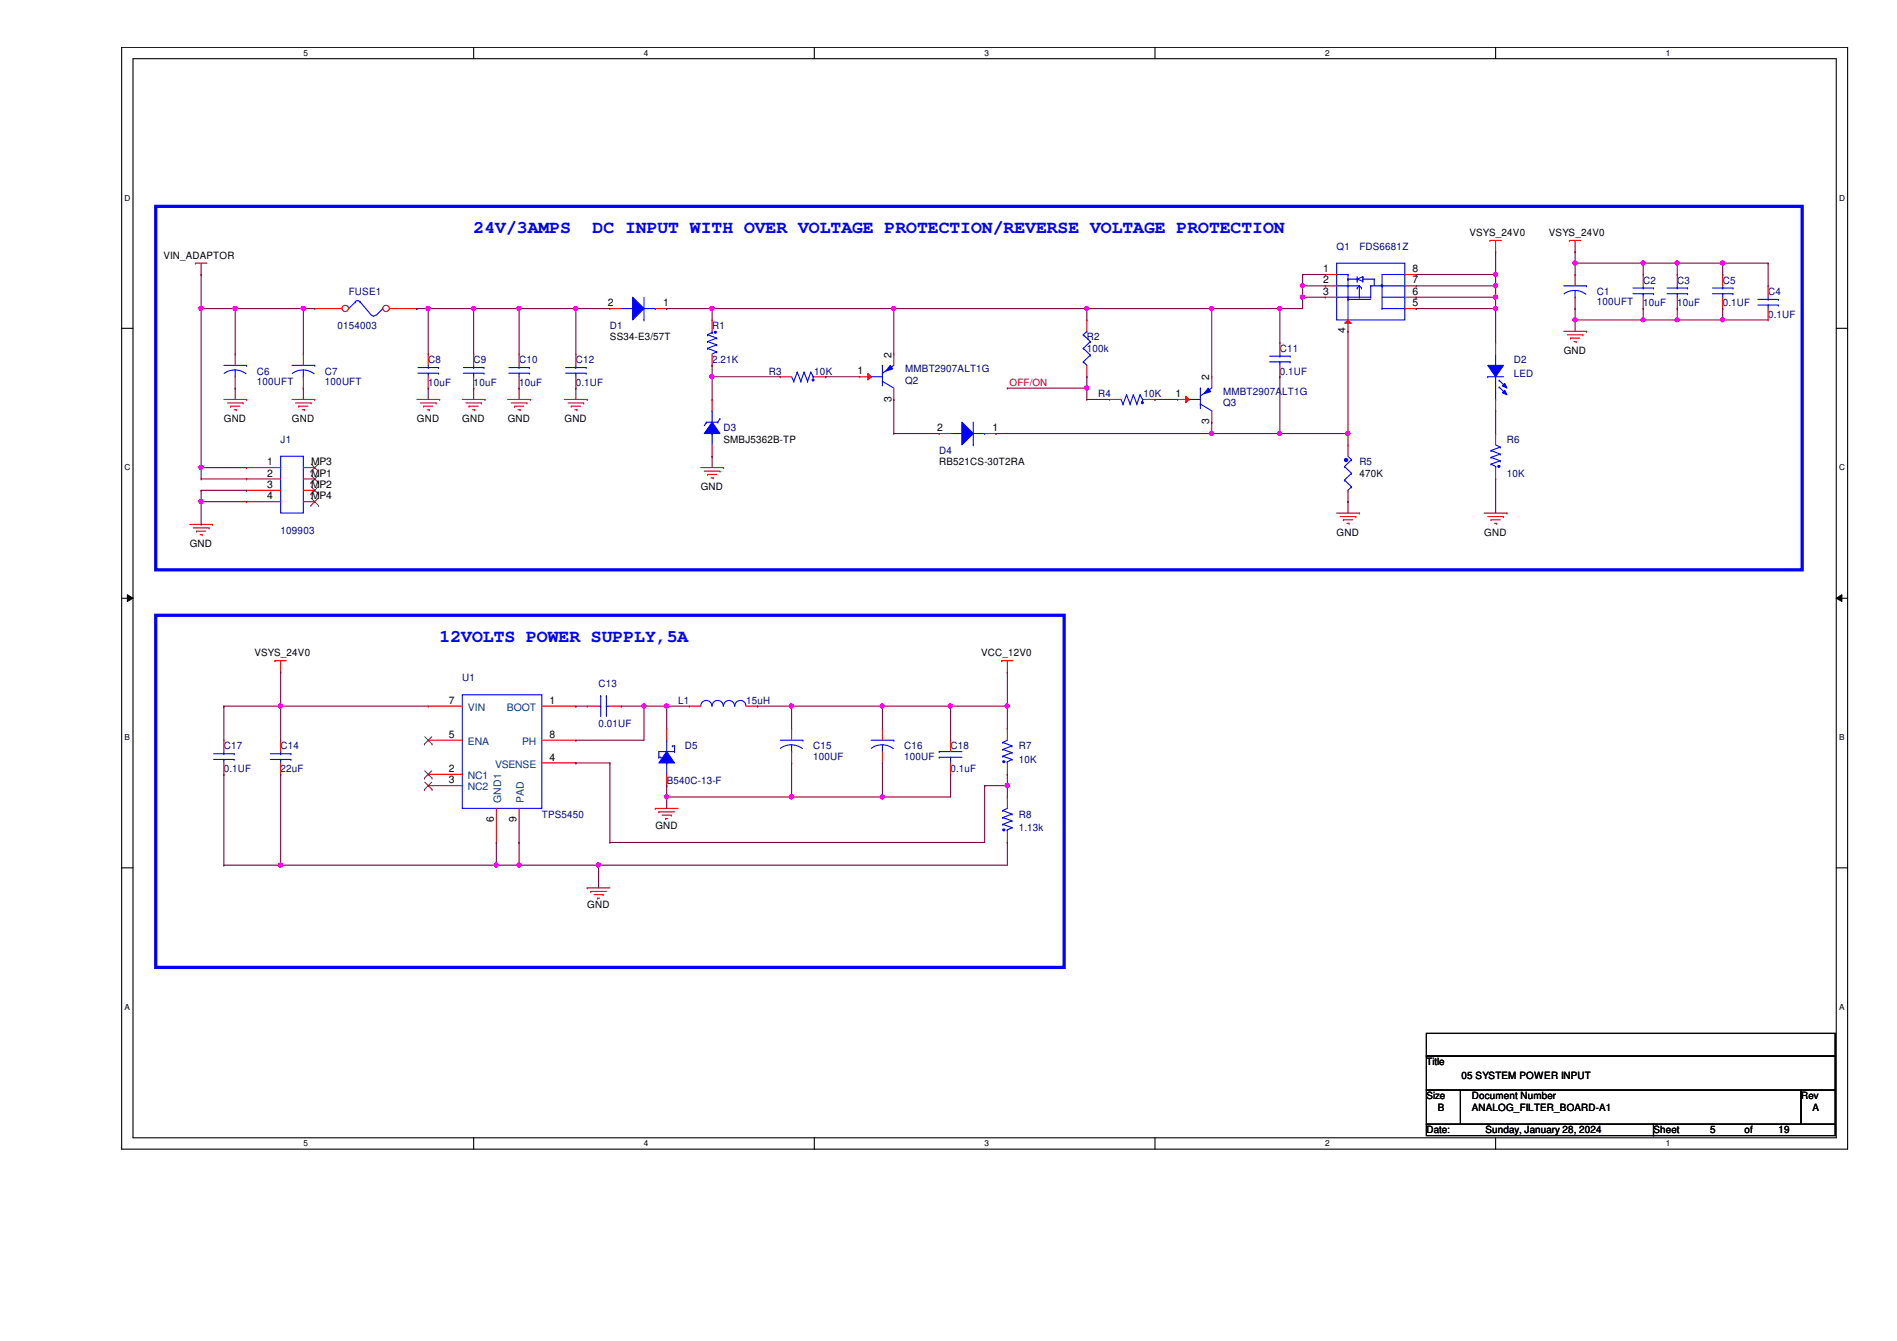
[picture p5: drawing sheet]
<svg xmlns="http://www.w3.org/2000/svg" width="297mm" height="210mm" viewBox="0 0 297 210" stroke-linecap="round" stroke-linejoin="round" font-family="sans-serif">
<defs><g id="words">
<g font-size="2.8" fill="#00f">
<text x="74.2" y="36.4">24V/3AMPS</text>
<text x="92.8" y="36.4">DC INPUT WITH OVER VOLTAGE PROTECTION/REVERSE VOLTAGE PROTECTION</text>
<text x="68.8" y="100.5">12VOLTS POWER SUPPLY,5A</text>
</g>
<g font-size="1.6">
<text x="25.6" y="40.5">VIN_ADAPTOR</text>
<text x="230.1" y="37">VSYS_24V0</text>
<text x="242.5" y="37">VSYS_24V0</text>
<text x="95.2" y="47.9">2</text>
<text x="103.8" y="47.9">1</text>
<text x="207.2" y="44.4">2</text>
<text x="207.2" y="46.1">3</text>
<text x="207.2" y="42.6">1</text>
<text x="221.2" y="46.1">6</text>
<text x="221.2" y="42.6">8</text>
<text x="221.2" y="44.4">7</text>
<text x="221.2" y="47.9">5</text>
<text x="95.5" y="53.3">SS34-E3/57T</text>
<text x="210.7" y="52.2" transform="rotate(-90 210.7 52.2)">4</text>
<text x="134.3" y="58.6">1</text>
<text x="139.6" y="56" transform="rotate(-90 139.6 56)">2</text>
<text x="189.4" y="59.5" transform="rotate(-90 189.4 59.5)">2</text>
<text x="244.9" y="55.4">GND</text>
<text x="139.6" y="62.9" transform="rotate(-90 139.6 62.9)">3</text>
<text x="184.1" y="62.1">1</text>
<text x="35.1" y="66.1">GND</text>
<text x="45.7" y="66.1">GND</text>
<text x="65.3" y="66.1">GND</text>
<text x="72.4" y="66.1">GND</text>
<text x="79.5" y="66.1">GND</text>
<text x="88.4" y="66.1">GND</text>
<text x="113.3" y="69.3">SMBJ5362B-TP</text>
<text x="146.7" y="67.5">2</text>
<text x="155.4" y="67.5">1</text>
<text x="189.4" y="66.4" transform="rotate(-90 189.4 66.4)">3</text>
<text x="41.8" y="72.8">1</text>
<text x="41.8" y="74.6">2</text>
<text x="41.8" y="76.4">3</text>
<text x="48.7" y="74.6">MP1</text>
<text x="48.7" y="76.4">MP2</text>
<text x="48.7" y="72.8">MP3</text>
<text x="109.7" y="76.7">GND</text>
<text x="147.1" y="72.9">RB521CS-30T2RA</text>
<text x="212.9" y="74.6">470K</text>
<text x="41.8" y="78.1">4</text>
<text x="48.7" y="78.1">MP4</text>
<text x="209.3" y="83.9">GND</text>
<text x="232.4" y="83.9">GND</text>
<text x="29.7" y="85.6">GND</text>
<text x="39.8" y="102.7">VSYS_24V0</text>
<text x="153.6" y="102.7">VCC_12V0</text>
<text x="70.3" y="110.2">7</text>
<text x="86.1" y="110.2">1</text>
<text x="70.3" y="115.5">5</text>
<text x="86.1" y="115.5">8</text>
<text x="86.1" y="119">4</text>
<text x="70.3" y="120.8">2</text>
<text x="70.3" y="122.6">3</text>
<text x="77.3" y="128.7" transform="rotate(-90 77.3 128.7)">6</text>
<text x="80.9" y="128.7" transform="rotate(-90 80.9 128.7)">9</text>
<text x="102.6" y="129.8">GND</text>
<text x="91.9" y="142.2">GND</text>
<text x="223.4" y="166.8">Title</text>
<text x="223.4" y="172.1">Size</text>
<text x="225.1" y="173.9">B</text>
<text x="228.9" y="168.9">05 SYSTEM POWER INPUT</text>
<text x="230.5" y="173.9">ANALOG_FILTER_BOARD-A1</text>
<text x="230.5" y="172.1">Document Number</text>
<text x="282" y="172.1">Rev</text>
<text x="283.8" y="173.9">A</text>
<text x="223.4" y="177.4">Date:</text>
<text x="232.6" y="177.4">Sunday, January 28, 2024</text>
<text x="258.9" y="177.4">Sheet</text>
<text x="267.8" y="177.4">5</text>
<text x="273.1" y="177.4">of</text>
<text x="278.5" y="177.4">19</text>
</g>
<g font-size="1.6" fill="#000080">
<text x="209.3" y="39.1">Q1</text>
<text x="212.9" y="39.1">FDS6681Z</text>
<text x="54.6" y="46.2">FUSE1</text>
<text x="250" y="46.2">C1</text>
<text x="250" y="47.8">100UFT</text>
<text x="257.3" y="44.4">C2</text>
<text x="257.3" y="48">10uF</text>
<text x="262.6" y="44.4">C3</text>
<text x="262.6" y="48">10uF</text>
<text x="269.7" y="44.4">C5</text>
<text x="269.7" y="48">0.1UF</text>
<text x="276.9" y="46.2">C4</text>
<text x="52.8" y="51.5">0154003</text>
<text x="95.5" y="51.5">D1</text>
<text x="111.5" y="51.5">R1</text>
<text x="170.2" y="53.3">R2</text>
<text x="276.9" y="49.7">0.1UF</text>
<text x="40.2" y="58.6">C6</text>
<text x="50.9" y="58.6">C7</text>
<text x="67.1" y="56.9">C8</text>
<text x="74.2" y="56.9">C9</text>
<text x="81.3" y="56.9">C10</text>
<text x="90.2" y="56.9">C12</text>
<text x="111.5" y="56.9">2.21K</text>
<text x="120.4" y="58.6">R3</text>
<text x="127.5" y="58.6">10K</text>
<text x="141.7" y="58.3">MMBT2907ALT1G</text>
<text x="170.2" y="55.1">100k</text>
<text x="200.4" y="55.1">C11</text>
<text x="200.4" y="58.6">0.1UF</text>
<text x="237" y="56.9">D2</text>
<text x="237" y="59">LED</text>
<text x="40.2" y="60.2">100UFT</text>
<text x="50.9" y="60.2">100UFT</text>
<text x="67.1" y="60.4">10uF</text>
<text x="74.2" y="60.4">10uF</text>
<text x="81.3" y="60.4">10uF</text>
<text x="90.2" y="60.4">0.1UF</text>
<text x="141.7" y="60.1">Q2</text>
<text x="172" y="62.2">R4</text>
<text x="179.1" y="62.2">10K</text>
<text x="191.5" y="63.6">Q3</text>
<text x="191.5" y="61.8">MMBT2907ALT1G</text>
<text x="43.9" y="69.3">J1</text>
<text x="113.3" y="67.5">D3</text>
<text x="147.1" y="71.1">D4</text>
<text x="236" y="69.3">R6</text>
<text x="212.9" y="72.9">R5</text>
<text x="236" y="74.6">10K</text>
<text x="43.9" y="83.5">109903</text>
<text x="72.4" y="106.6">U1</text>
<text x="93.7" y="107.5">C13</text>
<text x="93.7" y="113.7">0.01UF</text>
<text x="106.2" y="110.2">L1</text>
<text x="116.8" y="110.2">15uH</text>
<text x="35.1" y="117.3">C17</text>
<text x="43.9" y="117.3">C14</text>
<text x="107.2" y="117.3">D5</text>
<text x="127.3" y="117.3">C15</text>
<text x="127.3" y="118.9">100UF</text>
<text x="141.6" y="117.3">C16</text>
<text x="141.6" y="118.9">100UF</text>
<text x="148.8" y="117.3">C18</text>
<text x="159.5" y="117.3">R7</text>
<text x="159.5" y="119.4">10K</text>
<text x="35.1" y="120.9">0.1UF</text>
<text x="43.9" y="120.9">22uF</text>
<text x="104.4" y="122.6">B540C-13-F</text>
<text x="148.8" y="120.9">0.1uF</text>
<text x="84.8" y="128">TPS5450</text>
<text x="159.5" y="128">R8</text>
<text x="159.5" y="130.1">1.13k</text>
</g>
<text font-size="1.6" fill="#f00" x="158.1" y="60.4">OFF/ON</text>
<g font-size="1.6" fill="#004080">
<text x="73.3" y="111.3">VIN</text>
<text x="79.4" y="111.3">BOOT</text>
<text x="73.3" y="116.6">ENA</text>
<text x="81.7" y="116.6">PH</text>
<text x="73.3" y="121.9">NC1</text>
<text x="73.3" y="123.7">NC2</text>
<text x="77.5" y="120.1">VSENSE</text>
<text x="78.5" y="125.6" transform="rotate(-90 78.5 125.6)">GND1</text>
<text x="82" y="125.6" transform="rotate(-90 82 125.6)">PAD</text>
</g>
<g font-size="1.3">
<text x="47.5" y="8.7">5</text>
<text x="100.8" y="8.7">4</text>
<text x="154.2" y="8.7">3</text>
<text x="207.5" y="8.7">2</text>
<text x="260.9" y="8.7">1</text>
<text x="19.5" y="31.4">D</text>
<text x="288" y="31.4">D</text>
<text x="19.5" y="73.6">C</text>
<text x="288" y="73.6">C</text>
<text x="19.5" y="115.9">B</text>
<text x="288" y="115.9">B</text>
<text x="19.5" y="158.1">A</text>
<text x="288" y="158.1">A</text>
<text x="47.5" y="179.4">5</text>
<text x="100.8" y="179.4">4</text>
<text x="154.2" y="179.4">3</text>
<text x="207.5" y="179.4">2</text>
<text x="260.9" y="179.4">1</text>
</g>
</g></defs>
<path d="M19.1 7.4h270.2v172.5h-270.2zM20.8 9.2h266.7v168.9h-266.7z" fill="none" stroke="#000" stroke-width=".17"/>
<g fill="#fff">
<path d="M47.5 7.6h.7v1.4h-.7z"/>
<path d="M47.5 178.3h.7v1.4h-.7z"/>
</g>
<path d="M74.2 7.4v1.8M74.2 178.1v1.8" fill="none" stroke="#000" stroke-width=".17"/>
<g fill="#fff">
<path d="M100.8 7.6h.7v1.4h-.7z"/>
<path d="M100.8 178.3h.7v1.4h-.7z"/>
</g>
<path d="M127.5 7.4v1.8M127.5 178.1v1.8" fill="none" stroke="#000" stroke-width=".17"/>
<g fill="#fff">
<path d="M154.2 7.6h.7v1.4h-.7z"/>
<path d="M154.2 178.3h.7v1.4h-.7z"/>
</g>
<path d="M180.8 7.4v1.8M180.8 178.1v1.8" fill="none" stroke="#000" stroke-width=".17"/>
<g fill="#fff">
<path d="M207.5 7.6h.7v1.4h-.7z"/>
<path d="M207.5 178.3h.7v1.4h-.7z"/>
</g>
<path d="M234.2 7.4v1.8M234.2 178.1v1.8" fill="none" stroke="#000" stroke-width=".17"/>
<g fill="#fff">
<path d="M260.9 7.6h.6v1.4h-.6z"/>
<path d="M260.9 178.3h.6v1.4h-.6z"/>
<path d="M19.5 30.3h.9v1.4h-.9z"/>
<path d="M288 30.3h.9v1.4h-.9z"/>
<path d="M19.5 72.5h.9v1.4h-.9z"/>
<path d="M288 72.5h.9v1.4h-.9z"/>
</g>
<path d="M19.1 51.4h1.7M287.5 51.4h1.8" fill="none" stroke="#000" stroke-width=".17"/>
<g fill="#fff">
<path d="M19.5 114.7h.8v1.4h-.8z"/>
<path d="M288 114.7h.8v1.4h-.8z"/>
</g>
<path d="M19.1 93.6h1.7M287.5 93.6h1.8" fill="none" stroke="#000" stroke-width=".17"/>
<path d="M19.9 93.1l.9 .5-.9 .5zM287.5 93.6l.9-.5v1z" fill="#000"/>
<path d="M19.9 93.1l.9 .5-.9 .5zM287.5 93.6l.9-.5v1z" fill="none" stroke="#000" stroke-width=".16"/>
<g fill="#fff">
<path d="M19.5 156.9h.8v1.4h-.8z"/>
<path d="M288 156.9h.8v1.4h-.8z"/>
</g>
<path d="M19.1 135.8h1.7M287.5 135.8h1.8M223.4 161.8h64v3.5h-64zM223.4 165.3h64v5.3h-64zM223.4 170.6h5.3v5.4h-5.3zM223.4 176h35.5v1.8h-35.5zM228.7 170.6h53.3v5.4h-53.3zM258.9 176h28.5v1.8h-28.5zM282 170.6h5.4v5.4h-5.4z" fill="none" stroke="#000" stroke-width=".17"/>
<path d="M24.4 32.3h257.8v56.9h-257.8zM24.4 96.3h142.2v55.1h-142.2z" fill="none" stroke="#00f" stroke-width=".51"/>
<g fill="none" stroke="#f00" stroke-width=".17">
<path d="M233.3 37.6h.1M233.3 37.6h1.8M234.2 39.4h.1M234.2 37.6v1.8M245.7 37.6h.1M245.7 37.6h1.8M246.6 39.4h.1M246.6 37.6v1.8M30.6 41.2h.1M30.6 41.2h1.8M31.5 43h.1M31.5 41.2v1.8"/>
<path d="M81.3 55.4h.1M81.3 55.4v1.8M81.3 59v1.7M244.9 51.9h3.5M245.4 52.4h2.5M245.9 52.9h.1M245.9 52.9h1.5M246.5 53.5h.3M246.8 53.5h.1M247.9 52.4h.1M248.4 51.9h.1M257.3 43h.1"/>
<path d="M257.3 48.3h.1M257.3 43v1.7M257.3 46.5v1.8M35.1 62.5h3.5M35.6 63.1h2.5M36.1 63.6h.1M36.1 63.6h1.4M36.7 64.1h.3M37 64.1h.1M38.1 63.1h.1M38.6 62.5h.1M45.7 62.5h3.6"/>
<path d="M46.3 63.1h2.4M46.8 63.6h.1M46.8 63.6h1.4M47.3 64.1h.4M47.7 64.1h.1M48.7 63.1h.1M49.3 62.5h.1M65.3 62.5h3.5M65.8 63.1h2.5M66.3 63.6h.1M66.3 63.6h1.5M66.9 64.1h.3"/>
<path d="M67.2 64.1h.1M68.3 63.1h.1M68.8 62.5h.1M72.4 62.5h3.5M72.9 63.1h2.5M73.4 63.6h.1M73.4 63.6h1.5M74 64.1h.3M74.3 64.1h.1M75.4 63.1h.1M75.9 62.5h.1M79.5 62.5h3.6"/>
<path d="M80.1 63.1h2.4M80.6 63.6h.1M80.6 63.6h1.4M81.1 64.1h.3M81.3 60.7h.1M81.4 64.1h.1M82.5 63.1h.1M83.1 62.5h.1M88.4 62.5h3.5M88.9 63.1h2.5M89.5 63.6h.1M89.5 63.6h1.4"/>
<path d="M90 64.1h.3M90.3 64.1h.1M91.4 63.1h.1M91.9 62.5h.1M109.7 73.2h3.6M110.3 73.7h2.4M110.8 74.3h.1M110.8 74.3h1.4M111.3 74.8h.4M111.7 74.8h.1M112.7 73.7h.1M113.3 73.2h.1"/>
<path d="M29.7 82.1h3.6M30.3 82.6h2.4M30.8 83.1h.1M30.8 83.1h1.4M31.3 83.7h.4M31.7 83.7h.1M32.7 82.6h.1M33.3 82.1h.1M209.3 80.3h3.6M209.8 80.9h2.5M210.4 81.4h.1M210.4 81.4h1.4"/>
<path d="M210.9 81.9h.3M211.2 81.9h.1M212.3 80.9h.1M212.9 80.3h.1M232.4 80.3h3.6M233 80.9h2.4M233.5 81.4h.1M233.5 81.4h1.4M234 81.9h.4M234.4 81.9h.1M235.4 80.9h.1M236 80.3h.1"/>
<path d="M43.1 103.4h.1M43.1 103.4h1.7M43.9 105.2h.1M43.9 103.4v1.8M124 114.1h.1M124 119.4h.1M124 114.1v1.8M124 117.6v1.8M156.8 103.4h.1M156.8 103.4h1.8M157.7 105.2h.1M157.7 103.4v1.8"/>
<path d="M91.9 139h.1M91.9 139h3.6M92.5 139.5h.1M92.5 139.5h2.5M102.6 126.5h.1M102.6 126.5h3.6M103.2 127.1h.1M103.2 127.1h2.4M103.7 127.6h1.4M104.2 128.1h.1M104.2 128.1h.4M105.1 127.6h.1"/>
<path d="M93 140h1.4M93.6 140.6h.1M93.6 140.6h.3M94.4 140h.1"/>
</g>
<g fill="none" stroke="#00f" stroke-width=".17">
<path d="M79.7 58.4h3.2M79.7 57.5h3.2M81.3 57.5h.1M81.3 58.4h.1M81.3 57.2v.3M81.3 58.4v.6M82.9 58.4h.1M82.9 57.5h.1M255.7 46h3.2M255.7 45.1h3.2M257.3 45.1h.1M257.3 46h.1"/>
<path d="M257.3 44.7v.4M257.3 46v.5M258.9 46h.1M258.9 45.1h.1M110.6 66.1h.1M110.6 66.1l-.3 .5M110.6 66.1h1.8M111.5 67.9h.1M111.5 64.3h.1M111.5 64.3v1.8M111.5 67.9v1.7M112.4 66.1h.1"/>
<path d="M112.7 65.5h.1M112.7 65.5l-.3 .6M122.2 115.9h3.5M124 117.6h.1M124 116.6l.7 .1 .9 .5M124 116.6l-1.2 .2-.6 .3M124 116.6v1M125.7 115.9h.1"/>
</g>
<path d="M111.5 66.1l1.2 1.8h-2.4z" fill-rule="evenodd" fill="#00f"/>
<g fill="none" stroke="#00f" stroke-width=".17">
<path d="M88.6 58.4h3.2M88.6 57.5h3.2M90.2 57.5h.1M90.2 58.4h.1M90.2 57.2v.3M90.2 58.4v.6M91.8 58.4h.1M91.8 57.5h.1M261 46h3.2M261 45.1h3.2M262.6 45.1h.1M262.6 46h.1"/>
<path d="M262.6 44.7v.4M262.6 46v.5M264.2 46h.1M264.2 45.1h.1M111.5 66.1l1.2 1.8h-2.4zM136.4 115.9h3.6M138.2 117.6h.1M138.2 116.6l.7 .1 1 .5M138.2 116.6l-1.1 .2-.7 .3M138.2 116.6v1M140 115.9h.1"/>
</g>
<g fill="none" stroke="#f00" stroke-width=".17">
<path d="M90.2 55.4h.1M90.2 55.4v1.8M90.2 59v1.7M262.6 43h.1M262.6 48.3h.1M262.6 43v1.7M262.6 46.5v1.8M90.2 60.7h.1M111.5 71.4h.1M111.5 62.5h.1M111.5 62.5v1.8M111.5 69.6v1.8"/>
<path d="M138.2 114.1h.1M138.2 119.4h.1M138.2 114.1v1.8M138.2 117.6v1.8"/>
</g>
<path d="M150.6 66.1l1.8 1.8-1.8 1.7z" fill="#00f"/>
<g fill="none" stroke="#00f" stroke-width=".17">
<path d="M148.8 67.9h1.8M150.6 66.1l1.8 1.8-1.8 1.7zM150.6 67.9h.1M152.4 69.6h.1M152.4 66.1v3.5M152.4 67.9h1.8M154.2 67.9h.1M157 116.2h.1M157 117.3h.1M157 118.4h.1M157 116.2l1.5 .6M157 117.3l1.5 .5"/>
<path d="M157 118.4l1.5 .5M157.7 119.3h.1M157.7 119.3v.1M157.7 115.9l-.7 .3M158.5 116.8h.1M158.5 117.8h.1M158.5 118.9h.1M158.5 116.8l-1.5 .5M158.5 117.8l-1.5 .6M158.5 118.9l-.8 .4"/>
</g>
<path d="M147.1 67.9h.1M147.1 67.9h1.7M154.2 67.9h1.8M156 67.9h.1" fill="none" stroke="#f00" stroke-width=".17"/>
<path d="M157.1 119.1h.2v.2h-.2z" fill-rule="evenodd" fill="#00f"/>
<g fill="none" stroke="#00f" stroke-width=".17">
<path d="M136.4 59h.1M136.4 59h1.8M138.2 57.2h.1M138.2 57.2v3.2M268.1 46h3.3M268.1 45.1h3.3M269.7 45.1h.1M269.7 46h.1M269.7 44.7v.4M269.7 46v.5M271.4 46h.1M271.4 45.1h.1"/>
<path d="M138.2 60.7h.1M33.4 118.9h3.3M33.4 118h3.3M35.1 118h.1M35.1 118.9h.1M35.1 117.6v.4M35.1 118.9v.5M36.7 118.9h.1M36.7 118h.1M157.1 119.1h.2v.2h-.2z"/>
</g>
<path d="M269.7 43h.1M269.7 48.3h.1M269.7 43v1.7M269.7 46.5v1.8M35.1 115.9h.1M35.1 115.9v1.7M35.1 119.4v1.8M157.7 114.1h.1M157.7 114.1v1.8M157.7 119.4v1.8M35.1 121.2h.1M157.7 121.2h.1" fill="none" stroke="#f00" stroke-width=".17"/>
<path d="M139.4 57.2l.4 .5-1.1 .4z" fill="#00f"/>
<path d="M138.2 58.4h.1M138.2 59.7h.1M138.2 59.7l1.8 1M139.4 57.2l.4 .5-1.1 .4zM140 57.2l-1.8 1.2" fill="none" stroke="#00f" stroke-width=".17"/>
<path d="M140 55.4h.1M140 55.4v1.8M140 62.5h.1M140 60.7v1.8" fill="none" stroke="#f00" stroke-width=".17"/>
<path d="M135.9 58.5l.5 .5-.5 .5z" fill="#f00"/>
<g fill="none" stroke="#f00" stroke-width=".17">
<path d="M134.6 59h.1M134.6 59h1.8M135.9 58.5l.5 .5-.5 .5zM67.1 110.5h.1M67.1 115.9h.1M67.1 110.5h5.3M67.1 115.9h5.3M84.8 110.5h5.4M84.8 115.9h5.4M84.8 119.4h5.4M90.2 110.5h.1M90.2 115.9h.1"/>
<path d="M90.2 119.4h.1M67.1 121.2h.1M67.1 123h.1M67.1 121.2h5.3M67.1 123h5.3M77.7 131.9h.1M77.7 126.5v5.4M81.3 131.9h.1M81.3 126.5v5.4"/>
</g>
<path d="M55.6 47.2l.4-.1 .3 .1M55.7 47.2h.1M55.7 47.2l-1.1 1.1M56.4 47.2h.1M56.4 47.2l1.8 2.2M58.2 49.3a.34 .34 0 0 0 .6 0M59.9 48.3h.1M59.9 48.3l-1 1.1M72.4 108.8h12.4v17.7h-12.4z" fill="none" stroke="#00f" stroke-width=".17"/>
<path d="M66.5 116.5h.1M66.5 115.3l1.1 1.2M67.6 115.3l-1.1 1.2M67.6 116.5h.1M66.5 121.8h.1M66.5 123.6h.1M66.5 120.6l1.1 1.2M66.5 122.4l1.1 1.2M67.6 120.6l-1.1 1.2M67.6 122.4l-1.1 1.2M67.6 121.8h.1M67.6 123.6h.1" fill="none" stroke="#804000" stroke-width=".16"/>
<circle cx="54.1" cy="48.3" r=".5" fill="#fff"/>
<g fill="none" stroke="#f00" stroke-width=".17">
<path d="M49.3 48.3h.1M49.3 48.3h4.3"/>
<circle cx="54.1" cy="48.3" r=".5"/>
</g>
<circle cx="60.5" cy="48.3" r=".5" fill="#fff"/>
<g fill="none" stroke="#f00" stroke-width=".17">
<path d="M61 48.3h4.3M65.3 48.3h.1"/>
<circle cx="60.5" cy="48.3" r=".5"/>
</g>
<g fill="none" stroke="#00f" stroke-width=".17">
<path d="M110.8 54.5h.1M110.8 53.5h.1M110.8 52.4h.1M110.8 54.5l1.4 .6M110.8 53.5l1.4 .5M110.8 52.4l1.4 .5M111.5 52h.1M111.5 51.9v.1M111.5 52l-.7 .4M112.2 55.1h.1M112.2 54h.1M112.2 52.9h.1"/>
<path d="M112.2 55.1l-.7 .3M112.2 54l-1.4 .5M112.2 52.9l-1.4 .6"/>
</g>
<path d="M111.9 51.9h.2v.2h-.2z" fill-rule="evenodd" fill="#00f"/>
<g fill="none" stroke="#00f" stroke-width=".17">
<path d="M111.9 51.9h.2v.2h-.2zM124 59l.3 .7M124.3 59.7h.1M124.8 58.3h.1M124.8 58.3l-.5 1.4M124.8 58.3l.6 1.4M125.4 59.7h.1M125.9 58.3h.1M125.9 58.3l-.5 1.4M125.9 58.3l.5 1.4M126.4 59.7h.1M127 58.3h.1"/>
<path d="M127 58.3l-.6 1.4M127 58.3l.3 .7M127.3 59h.1M127.3 59h.2"/>
</g>
<path d="M111.5 50.1h.1M111.5 57.2h.1M111.5 50.1v1.8M111.5 55.4v1.8" fill="none" stroke="#f00" stroke-width=".17"/>
<path d="M127.2 59.3h.2v.3h-.2z" fill-rule="evenodd" fill="#00f"/>
<g fill="none" stroke="#00f" stroke-width=".17">
<path d="M127.2 59.3h.2v.3h-.2zM42.3 118.9h3.3M42.3 118h3.3M43.9 118h.1M43.9 118.9h.1M43.9 117.6v.4M43.9 118.9v.5M45.6 118.9h.1M45.6 118h.1M93.7 110.5h.4M94.1 110.5h.1M94.1 108.9h.1"/>
<path d="M94.1 108.9v3.2M95 108.9h.1M95 110.5h.1M95 110.5h.5M95 108.9v3.2"/>
</g>
<path d="M122.2 59h.1M122.2 59h1.8M127.5 59h1.8M129.3 59h.1M43.9 115.9h.1M43.9 115.9v1.7M43.9 119.4v1.8M91.9 110.5h.1M91.9 110.5h1.8M95.5 110.5h1.8M97.3 110.5h.1M43.9 121.2h.1" fill="none" stroke="#f00" stroke-width=".17"/>
<path d="M99.1 46.5l1.7 1.8-1.7 1.8z" fill="#00f"/>
<g fill="none" stroke="#00f" stroke-width=".17">
<path d="M97.3 48.3h1.8M99.1 46.5l1.7 1.8-1.7 1.8zM99.1 48.3h.1M100.8 50.1h.1M100.8 46.5v3.6M100.8 48.3h1.8M102.6 48.3h.1M233.5 70.5h.1M233.5 71.6h.1M233.5 72.6h.1M233.5 70.5l1.4 .6M233.5 71.6l1.4 .5"/>
<path d="M233.5 72.6l.7 .4M234.2 73h.1M234.2 73v.2M234.2 69.6l.7 .4M234.9 70h.1M234.9 71.1h.1M234.9 72.1h.1M234.9 70l-1.4 .5M234.9 71.1l-1.4 .5M234.9 72.1l-1.4 .5"/>
</g>
<path d="M95.5 48.3h.1M95.5 48.3h1.8M102.6 48.3h1.8M104.4 48.3h.1" fill="none" stroke="#f00" stroke-width=".17"/>
<path d="M234.6 72.9h.2v.2h-.2z" fill-rule="evenodd" fill="#00f"/>
<g fill="none" stroke="#00f" stroke-width=".17">
<path d="M169.6 56.6h.1M169.6 54.5h.1M169.6 52.4h.1M169.6 56.6l.6 .6M169.6 54.5l1.1 1.1M169.6 52.4l1.1 1.1M170.2 51.9h.1M170.2 51.9l-.6 .5M170.7 55.6h.1M170.7 53.5h.1M170.7 55.6l-1.1 1M170.7 53.5l-1.1 1"/>
<path d="M43.9 71.4h3.6v8.9h-3.6zM210.5 73h.1M210.5 75.1h.1M210.5 73l1.1 1.1M210.5 75.1l1.1 1.1M211.1 76.7h.1M211.1 71.4l.5 .6M211.6 72h.1M211.6 74.1h.1M211.6 76.2h.1M211.6 72l-1.1 1M211.6 74.1l-1.1 1"/>
<path d="M211.6 76.2l-.5 .5M234.6 72.9h.2v.2h-.2zM109.7 110.5a.87 .87 0 0 1 .9-.9 .87 .87 0 0 1 .9 .9M111.5 110.5a.87 .87 0 0 1 .9-.9 .87 .87 0 0 1 .8 .9M113.3 110.5a.87 .87 0 0 1 .9-.9 .87 .87 0 0 1 .8 .9M115.1 110.5a.87 .87 0 0 1 .8-.9 .87 .87 0 0 1 .9 .9M147.1 117.6h.1M147.1 118.5h.1M147.1 117.6h3.5M147.1 118.5h3.5M148.8 118.5h.1M148.8 118.5v.9"/>
</g>
<g fill="none" stroke="#f00" stroke-width=".17">
<path d="M170.2 59h.1M170.2 50.1h.1M170.2 50.1v1.8M170.2 57.2v1.8M38.6 73.2h.1M38.6 75h.1M38.6 76.7h.1M38.6 78.5h.1M38.6 73.2h5.3M38.6 75h5.3M38.6 76.7h5.3M38.6 78.5h5.3"/>
<path d="M47.5 73.2h1.8M47.5 75h1.8M47.5 76.7h1.8M47.5 78.5h1.8M49.3 75h.1M49.3 76.7h.1M49.3 73.2h.1M49.3 78.5h.1M234.2 75h.1M234.2 67.9h.1M234.2 67.9v1.7M234.2 73.2v1.8"/>
<path d="M108 110.5h.1M108 110.5h1.7M116.8 110.5h1.8M118.6 110.5h.1M148.8 115.9h.1M148.8 115.9v1.7M148.8 119.4v1.8M148.8 121.2h.1"/>
</g>
<g fill="none" stroke="#804000" stroke-width=".16">
<path d="M48.7 75.6h.1M48.7 77.3h.1M48.7 73.8h.1M48.7 79.1h.1M48.7 74.4l1.2 1.2M48.7 76.2l1.2 1.1M48.7 72.6l1.2 1.2M48.7 78l1.2 1.1M49.8 74.4l-1.1 1.2M49.8 76.2l-1.1 1.1M49.8 72.6l-1.1 1.2M49.8 78l-1.1 1.1"/>
<path d="M49.9 75.6h.1M49.9 77.3h.1M49.9 73.8h.1M49.9 79.1h.1"/>
</g>
<circle cx="210.8" cy="72" r=".26" fill="#00f"/>
<g fill="none" stroke="#00f" stroke-width=".17">
<path d="M209.3 44.7h1.8M211.1 44.7h.1M211.1 46.5h.1M211.1 43.7h.1M211.1 46.9h.1M211.1 46.9h3.5M211.1 43.7v2.8M211.1 46.5h3.5M211.1 43.7h1.4M212.5 43.7h.1M212.5 44h.1M212.5 43.7l.9 .3"/>
<path d="M212.5 43.3v.7M213.4 43.7h.1M213.4 43.3h.1M213.4 43.7h1.8M213.4 43.3l-.9 .4M214.6 46.5h.1M214.6 44.7h.1M214.6 44.7h5.4M214.6 44.7v1.8M215.2 43.7h.1M215.2 43.7v1M216.4 44.7h.1"/>
<path d="M216.4 48.3h.1M216.4 46.5h3.6M216.4 48.3h3.6M220 43h.1M220 44.7h.1M220 46.5h.1M220 48.3h.1M220 43h-3.6v5.3M275.3 47.8h3.2M275.3 46.9h3.2M276.9 46.9h.1M276.9 47.8h.1"/>
<path d="M276.9 46.5v.4M276.9 47.8v.5M278.5 47.8h.1M278.5 46.9h.1"/>
<circle cx="210.8" cy="72" r=".26"/>
</g>
<path d="M276.9 44.7h.1M276.9 50.1h.1M276.9 44.7v1.8M276.9 48.3v1.8M211.1 69.6h.1M211.1 78.5h.1M211.1 69.6v1.8M211.1 76.7v1.8" fill="none" stroke="#f00" stroke-width=".17"/>
<path d="M216.3 44.6h.2v.2h-.2z" fill-rule="evenodd" fill="#00f"/>
<g fill="none" stroke="#00f" stroke-width=".17">
<path d="M209.3 41.2h10.7v8.9h-10.7zM209.3 43h.1M209.3 43h1.8M209.3 46.5h1.8M211.1 50.1h.1M211.1 43h.1M211.1 46.5h.1M211.1 44.7h1.8M211.1 43v.9M211.1 46.5v3.6M212.5 45.1h.1M212.9 44.7h.1"/>
<path d="M212.9 46.5h.1M212.9 44.7v1.8M212.9 44.7l-.4 .4M212.9 44.7l.3 .4M213.2 45.1h.1M213.4 44h.1M213.4 43.3v.7M216.3 44.6h.2v.2h-.2z"/>
</g>
<path d="M207.5 44.7h.1M207.5 44.7h1.8" fill="none" stroke="#f00" stroke-width=".17"/>
<path d="M210.6 50.6l.5-.5 .5 .5z" fill="#f00"/>
<g fill="none" stroke="#f00" stroke-width=".17">
<path d="M200.4 53.6h.1M200.4 59h.1M200.4 53.6v1.8M200.4 57.2v1.8M207.5 46.5h.1M207.5 43h.1M207.5 46.5h1.8M207.5 43h1.8M210.6 50.6l.5-.5 .5 .5zM211.1 51.9h.1M211.1 50.1v1.8M220 46.5h1.7"/>
<path d="M220 43h1.7M220 44.7h1.7M220 48.3h1.7M221.7 46.5h.1M221.7 43h.1M221.7 44.7h.1M221.7 48.3h.1"/>
</g>
<g fill="none" stroke="#00f" stroke-width=".17">
<path d="M198.8 56.6h3.2M198.8 55.8h3.2M200.4 55.8h.1M200.4 56.6h.1M200.4 55.4v.4M200.4 56.6v.6M202 56.6h.1M202 55.8h.1M233 59h.1M233 59h2.4M234.2 57.2h.1M234.2 55.4v1.8"/>
<path d="M234.2 59v3.5M234.2 62.5h.1"/>
</g>
<path d="M233 57.2h2.4l-1.2 1.8z" fill-rule="evenodd" fill="#00f"/>
<path d="M233 57.2h2.4l-1.2 1.8z" fill="none" stroke="#00f" stroke-width=".17"/>
<path d="M235.2 61.5l.4-.4 .4 .7z" fill-rule="evenodd" fill="#00f"/>
<path d="M235.2 61.5l.4-.4 .4 .7z" fill="none" stroke="#00f" stroke-width=".17"/>
<path d="M235.2 60.4l.4-.4 .4 .7z" fill-rule="evenodd" fill="#00f"/>
<g fill="none" stroke="#00f" stroke-width=".17">
<path d="M35.1 57.2h3.5M36.8 59h.1M36.8 57.9l.7 .1 1 .5M36.8 57.9l-1.1 .2-.6 .4M36.8 57.9v1.1M38.6 57.2h.1M234.7 59.5h.1M234.7 59.5l1.1 1.1M186.2 62.5h.1M186.2 62.5h1.8M188 64.3h.1M188 60.7h.1"/>
<path d="M188 60.7v3.3M234.7 60.6h.1M234.7 60.6l1.1 1M235.2 60.4l.4-.4 .4 .7z"/>
</g>
<path d="M36.8 55.4h.1M36.8 55.4v1.8M36.8 59v1.7M234.2 53.6h.1M234.2 53.6v1.8M36.8 60.7h.1M234.2 64.3h.1M234.2 62.5v1.8" fill="none" stroke="#f00" stroke-width=".17"/>
<path d="M189.2 60.7l.4 .6-1.1 .3z" fill="#00f"/>
<path d="M188 62h.1M188 63.2h.1M188 63.2l1.7 1.1M189.2 60.7l.4 .6-1.1 .3zM189.7 60.7l-1.7 1.3" fill="none" stroke="#00f" stroke-width=".17"/>
<path d="M189.7 59h.1M189.7 59v1.7M189.7 66.1h.1M189.7 64.3v1.8" fill="none" stroke="#f00" stroke-width=".17"/>
<path d="M185.7 62l.5 .5-.5 .5z" fill="#f00"/>
<path d="M47.5 55.4h.1M47.5 55.4v1.8M47.5 59v1.7M67.1 55.4h.1M67.1 55.4v1.8M67.1 59v1.7M47.5 60.7h.1M67.1 60.7h.1M184.4 62.5h.1M184.4 62.5h1.8M185.7 62l.5 .5-.5 .5z" fill="none" stroke="#f00" stroke-width=".17"/>
<g fill="none" stroke="#00f" stroke-width=".17">
<path d="M45.7 57.2h3.6M47.5 59h.1M47.5 57.9l.7 .1 1 .5M47.5 57.9l-1.1 .2-.6 .4M47.5 57.9v1.1M49.3 57.2h.1M65.4 58.4h3.3M65.4 57.5h3.3M67.1 57.5h.1M67.1 58.4h.1M67.1 57.2v.3M67.1 58.4v.6"/>
<path d="M68.7 58.4h.1M68.7 57.5h.1M175.5 62.5l.4 .7M175.9 63.2h.1M176.4 61.8h.1M176.4 61.8l-.5 1.4M176.4 61.8l.6 1.4M177 63.2h.1M177.5 61.8h.1M177.5 61.8l-.5 1.4M177.5 61.8l.5 1.4M178 63.2h.1"/>
<path d="M178.5 61.8h.1M178.5 61.8l-.5 1.4M178.5 61.8l.4 .7M178.9 62.5h.1M178.9 62.5h.2"/>
</g>
<path d="M178.8 62.9h.2v.3h-.2z" fill-rule="evenodd" fill="#00f"/>
<g fill="none" stroke="#00f" stroke-width=".17">
<path d="M72.6 58.4h3.2M72.6 57.5h3.2M74.2 57.5h.1M74.2 58.4h.1M74.2 57.2v.3M74.2 58.4v.6M75.8 58.4h.1M75.8 57.5h.1M178.8 62.9h.2v.3h-.2zM103.2 118.5h.1M104.4 119.4h.1M104.4 115.9h.1"/>
<path d="M104.4 115.9v1.7M104.4 119.4v1.8M105.6 117.6h.1M105.6 116.8h.1M105.6 117.6h-2.4v.9M105.6 116.8v.8"/>
</g>
<path d="M74.2 55.4h.1M74.2 55.4v1.8M74.2 59v1.7M74.2 60.7h.1M173.7 62.5h.1M173.7 62.5h1.8M179.1 62.5h1.7M180.8 62.5h.1" fill="none" stroke="#f00" stroke-width=".17"/>
<path d="M104.4 117.6l1.2 1.8h-2.4z" fill-rule="evenodd" fill="#00f"/>
<g fill="none" stroke="#00f" stroke-width=".17">
<path d="M103.2 118.5h.3M103.5 118.5h.1M104.4 117.6l1.2 1.8h-2.4zM105.3 116.8h.1M105.3 116.8h.3M157 126.9h.1M157 128h.1M157 129h.1M157 126.9l1.5 .5M157 128l1.5 .5M157 129l1.5 .5M157.7 129.9h.1"/>
<path d="M157.7 129.9v.2M157.7 126.5l-.7 .4M158.5 127.4h.1M158.5 128.5h.1M158.5 129.5h.1M158.5 127.4l-1.5 .6M158.5 128.5l-1.5 .5M158.5 129.5l-.8 .4"/>
</g>
<path d="M104.4 114.1h.1M104.4 114.1v1.8M104.4 123h.1M104.4 121.2v1.8" fill="none" stroke="#f00" stroke-width=".17"/>
<path d="M157.1 129.8h.2v.2h-.2z" fill-rule="evenodd" fill="#00f"/>
<path d="M244.9 44.7h3.5M246.6 46.5h.1M246.6 45.5l.7 .1 1 .5M246.6 45.5l-1.1 .2-.6 .3M246.6 45.5v1M248.4 44.7h.1M157.1 129.8h.2v.2h-.2z" fill="none" stroke="#00f" stroke-width=".17"/>
<path d="M246.6 43h.1M246.6 48.3h.1M246.6 43v1.7M246.6 46.5v1.8M157.7 131.9h.1M157.7 124.8h.1M157.7 124.8v1.7M157.7 130.1v1.8" fill="none" stroke="#f00" stroke-width=".17"/>
<path d="M234.2 39.4h.1M234.2 39.4v3.6M246.6 39.4h.1M246.6 39.4v1.8M246.6 41.2h.1M246.6 41.2h10.7" fill="none" stroke="#800040" stroke-width=".17"/>
<circle cx="257.3" cy="41.2" r=".32" fill="#f0f"/>
<circle cx="257.3" cy="41.2" r=".32" fill="none" stroke="#f0f" stroke-width=".17"/>
<circle cx="246.6" cy="41.2" r=".32" fill="#f0f"/>
<circle cx="246.6" cy="41.2" r=".32" fill="none" stroke="#f0f" stroke-width=".17"/>
<path d="M246.6 41.2h.1M246.6 41.2v1.8M257.3 41.2h.1M257.3 41.2v1.8M257.3 41.2h5.3" fill="none" stroke="#800040" stroke-width=".17"/>
<circle cx="262.6" cy="41.2" r=".32" fill="#f0f"/>
<circle cx="262.6" cy="41.2" r=".32" fill="none" stroke="#f0f" stroke-width=".17"/>
<path d="M262.6 41.2h.1M262.6 41.2h14.3M262.6 41.2v1.8M269.7 41.2h.1M269.7 41.2v1.8" fill="none" stroke="#800040" stroke-width=".17"/>
<circle cx="269.7" cy="41.2" r=".32" fill="#f0f"/>
<circle cx="269.7" cy="41.2" r=".32" fill="none" stroke="#f0f" stroke-width=".17"/>
<path d="M31.5 43h.1M31.5 43v5.3M204 43h.1M204 43h3.5M204 43v1.7M221.7 43h.1M221.7 43h12.5M276.9 41.2h.1M276.9 41.2v3.5" fill="none" stroke="#800040" stroke-width=".17"/>
<circle cx="234.2" cy="42.9" r=".32" fill="#f0f"/>
<circle cx="234.2" cy="42.9" r=".32" fill="none" stroke="#f0f" stroke-width=".17"/>
<path d="M204 44.7h.1M204 44.7v1.8M204 44.7h3.5M234.2 43h.1M234.2 43v1.7" fill="none" stroke="#800040" stroke-width=".17"/>
<circle cx="203.9" cy="44.7" r=".32" fill="#f0f"/>
<circle cx="203.9" cy="44.7" r=".32" fill="none" stroke="#f0f" stroke-width=".17"/>
<path d="M221.7 44.7h.1M221.7 44.7h12.5" fill="none" stroke="#800040" stroke-width=".17"/>
<circle cx="234.2" cy="44.7" r=".32" fill="#f0f"/>
<circle cx="234.2" cy="44.7" r=".32" fill="none" stroke="#f0f" stroke-width=".17"/>
<path d="M204 46.5h.1M204 46.5h3.5M234.2 44.7h.1M234.2 44.7v1.8" fill="none" stroke="#800040" stroke-width=".17"/>
<circle cx="203.9" cy="46.5" r=".32" fill="#f0f"/>
<circle cx="203.9" cy="46.5" r=".32" fill="none" stroke="#f0f" stroke-width=".17"/>
<path d="M204 46.5h.1M204 46.5v1.8M221.7 46.5h.1M221.7 46.5h12.5" fill="none" stroke="#800040" stroke-width=".17"/>
<circle cx="234.2" cy="46.5" r=".32" fill="#f0f"/>
<circle cx="234.2" cy="46.5" r=".32" fill="none" stroke="#f0f" stroke-width=".17"/>
<path d="M31.5 48.3h.1M31.5 48.3h5.3M36.8 48.3h.1M36.8 48.3v7.1M234.2 46.5h.1M234.2 46.5v1.8" fill="none" stroke="#800040" stroke-width=".17"/>
<circle cx="36.8" cy="48.3" r=".32" fill="#f0f"/>
<circle cx="36.8" cy="48.3" r=".32" fill="none" stroke="#f0f" stroke-width=".17"/>
<path d="M36.8 48.3h.1M36.8 48.3h10.7M47.5 48.3h.1M47.5 48.3v7.1" fill="none" stroke="#800040" stroke-width=".17"/>
<circle cx="47.5" cy="48.3" r=".32" fill="#f0f"/>
<circle cx="47.5" cy="48.3" r=".32" fill="none" stroke="#f0f" stroke-width=".17"/>
<path d="M47.5 48.3h.1M47.5 48.3h1.8M65.3 48.3h.1M65.3 48.3h8.9M67.1 48.3h.1M67.1 48.3v7.1" fill="none" stroke="#800040" stroke-width=".17"/>
<circle cx="67" cy="48.3" r=".32" fill="#f0f"/>
<circle cx="67" cy="48.3" r=".32" fill="none" stroke="#f0f" stroke-width=".17"/>
<path d="M74.2 48.3h.1M74.2 48.3v7.1" fill="none" stroke="#800040" stroke-width=".17"/>
<circle cx="74.1" cy="48.3" r=".32" fill="#f0f"/>
<circle cx="74.1" cy="48.3" r=".32" fill="none" stroke="#f0f" stroke-width=".17"/>
<path d="M74.2 48.3h.1M74.2 48.3h16M81.3 48.3h.1M81.3 48.3v7.1" fill="none" stroke="#800040" stroke-width=".17"/>
<circle cx="81.3" cy="48.3" r=".32" fill="#f0f"/>
<circle cx="81.3" cy="48.3" r=".32" fill="none" stroke="#f0f" stroke-width=".17"/>
<path d="M90.2 48.3h.1M90.2 48.3v7.1" fill="none" stroke="#800040" stroke-width=".17"/>
<circle cx="90.1" cy="48.3" r=".32" fill="#f0f"/>
<circle cx="90.1" cy="48.3" r=".32" fill="none" stroke="#f0f" stroke-width=".17"/>
<path d="M90.2 48.3h.1M90.2 48.3h5.3M104.4 48.3h.1M104.4 48.3h35.6M111.5 48.3h.1" fill="none" stroke="#800040" stroke-width=".17"/>
<circle cx="111.5" cy="48.3" r=".32" fill="#f0f"/>
<circle cx="111.5" cy="48.3" r=".32" fill="none" stroke="#f0f" stroke-width=".17"/>
<path d="M111.5 48.3h.1M111.5 48.3v1.8M140 48.3h.1M140 48.3h30.2" fill="none" stroke="#800040" stroke-width=".17"/>
<circle cx="170.2" cy="48.3" r=".32" fill="#f0f"/>
<circle cx="170.2" cy="48.3" r=".32" fill="none" stroke="#f0f" stroke-width=".17"/>
<circle cx="139.9" cy="48.3" r=".32" fill="#f0f"/>
<circle cx="139.9" cy="48.3" r=".32" fill="none" stroke="#f0f" stroke-width=".17"/>
<path d="M140 48.3h.1M140 48.3v7.1M170.2 48.3h.1M170.2 48.3h19.5M170.2 48.3v1.8M189.7 48.3h.1M189.7 48.3v10.7" fill="none" stroke="#800040" stroke-width=".17"/>
<circle cx="189.7" cy="48.3" r=".32" fill="#f0f"/>
<circle cx="189.7" cy="48.3" r=".32" fill="none" stroke="#f0f" stroke-width=".17"/>
<path d="M189.7 48.3h.1M189.7 48.3h10.7M200.4 48.3h.1M200.4 48.3v5.3" fill="none" stroke="#800040" stroke-width=".17"/>
<circle cx="200.4" cy="48.3" r=".32" fill="#f0f"/>
<circle cx="200.4" cy="48.3" r=".32" fill="none" stroke="#f0f" stroke-width=".17"/>
<path d="M200.4 48.3h.1M200.4 48.3h3.6M221.7 48.3h.1M221.7 48.3h12.5M234.2 48.3h.1M234.2 48.3v5.3" fill="none" stroke="#800040" stroke-width=".17"/>
<circle cx="234.2" cy="48.3" r=".32" fill="#f0f"/>
<circle cx="234.2" cy="48.3" r=".32" fill="none" stroke="#f0f" stroke-width=".17"/>
<path d="M246.6 48.3h.1M246.6 50.1h.1M246.6 48.3v1.8M257.3 48.3h.1M257.3 48.3v1.8h-10.7M262.6 48.3h.1M262.6 48.3v1.8M269.7 48.3h.1M269.7 48.3v1.8" fill="none" stroke="#800040" stroke-width=".17"/>
<circle cx="257.3" cy="50.1" r=".32" fill="#f0f"/>
<circle cx="257.3" cy="50.1" r=".32" fill="none" stroke="#f0f" stroke-width=".17"/>
<circle cx="246.6" cy="50.1" r=".32" fill="#f0f"/>
<circle cx="246.6" cy="50.1" r=".32" fill="none" stroke="#f0f" stroke-width=".17"/>
<path d="M246.6 50.1h.1M246.6 50.1v1.8M257.3 50.1h.1M257.3 50.1h5.3" fill="none" stroke="#800040" stroke-width=".17"/>
<circle cx="262.6" cy="50.1" r=".32" fill="#f0f"/>
<circle cx="262.6" cy="50.1" r=".32" fill="none" stroke="#f0f" stroke-width=".17"/>
<path d="M262.6 50.1h.1M262.6 50.1h14.3M269.7 50.1h.1" fill="none" stroke="#800040" stroke-width=".17"/>
<circle cx="269.7" cy="50.1" r=".32" fill="#f0f"/>
<circle cx="269.7" cy="50.1" r=".32" fill="none" stroke="#f0f" stroke-width=".17"/>
<path d="M211.1 51.9h.1M211.1 51.9v16" fill="none" stroke="#800040" stroke-width=".17"/>
<circle cx="211" cy="67.8" r=".32" fill="#f0f"/>
<circle cx="211" cy="67.8" r=".32" fill="none" stroke="#f0f" stroke-width=".17"/>
<path d="M111.5 57.2h.1M111.5 59h.1M111.5 57.2v5.3M111.5 59h10.7" fill="none" stroke="#800040" stroke-width=".17"/>
<circle cx="111.5" cy="58.9" r=".32" fill="#f0f"/>
<circle cx="111.5" cy="58.9" r=".32" fill="none" stroke="#f0f" stroke-width=".17"/>
<g fill="none" stroke="#800040" stroke-width=".17">
<path d="M129.3 59h.1M129.3 59h5.3M170.2 59h.1M170.2 59v3.5M200.4 59h.1M200.4 59v8.9M36.8 60.7h.1M36.8 60.7v1.8M47.5 60.7h.1M47.5 60.7v1.8M67.1 60.7h.1M67.1 60.7v1.8"/>
<path d="M74.2 60.7h.1M74.2 60.7v1.8M81.3 60.7h.1M81.3 60.7v1.8M90.2 60.7h.1M90.2 60.7v1.8M157.7 60.7h.1M157.7 60.7h12.5M170.2 60.7h.1"/>
</g>
<circle cx="170.2" cy="60.7" r=".32" fill="#f0f"/>
<circle cx="170.2" cy="60.7" r=".32" fill="none" stroke="#f0f" stroke-width=".17"/>
<g fill="none" stroke="#800040" stroke-width=".17">
<path d="M140 62.5h.1M140 67.9h.1M140 62.5v5.4M140 67.9h7.1M156 67.9h.1M170.2 62.5h.1M170.2 62.5h3.5M180.8 62.5h.1M180.8 62.5h3.6M189.7 66.1h.1M189.7 66.1v1.8h-33.7M234.2 64.3h.1"/>
<path d="M234.2 64.3v3.6"/>
</g>
<circle cx="189.7" cy="67.8" r=".32" fill="#f0f"/>
<circle cx="189.7" cy="67.8" r=".32" fill="none" stroke="#f0f" stroke-width=".17"/>
<path d="M189.7 67.9h.1M189.7 67.9h10.7" fill="none" stroke="#800040" stroke-width=".17"/>
<circle cx="200.4" cy="67.8" r=".32" fill="#f0f"/>
<circle cx="200.4" cy="67.8" r=".32" fill="none" stroke="#f0f" stroke-width=".17"/>
<g fill="none" stroke="#800040" stroke-width=".17">
<path d="M111.5 71.4h.1M111.5 71.4v1.8M200.4 67.9h.1M200.4 67.9h10.7M211.1 67.9h.1M211.1 78.5h.1M211.1 67.9v1.7M211.1 78.5v1.8M234.2 75h.1M234.2 75v5.3M35.1 110.5h.1M35.1 110.5h32"/>
<path d="M35.1 110.5v5.4M43.9 105.2h.1M43.9 110.5h.1M43.9 105.2v5.3M157.7 105.2h.1M157.7 105.2v5.3"/>
</g>
<circle cx="43.9" cy="110.5" r=".32" fill="#f0f"/>
<circle cx="43.9" cy="110.5" r=".32" fill="none" stroke="#f0f" stroke-width=".17"/>
<path d="M43.9 110.5h.1M43.9 110.5v5.4M90.2 110.5h.1M90.2 110.5h1.7M97.3 110.5h.1M97.3 110.5h3.5" fill="none" stroke="#800040" stroke-width=".17"/>
<circle cx="100.8" cy="110.5" r=".32" fill="#f0f"/>
<circle cx="100.8" cy="110.5" r=".32" fill="none" stroke="#f0f" stroke-width=".17"/>
<path d="M100.8 110.5h.1M100.8 110.5h3.6M100.8 110.5v5.4M104.4 110.5h.1M104.4 110.5v3.6" fill="none" stroke="#800040" stroke-width=".17"/>
<circle cx="104.4" cy="110.5" r=".32" fill="#f0f"/>
<circle cx="104.4" cy="110.5" r=".32" fill="none" stroke="#f0f" stroke-width=".17"/>
<path d="M104.4 110.5h.1M104.4 110.5h3.6M118.6 110.5h.1M118.6 110.5h5.4" fill="none" stroke="#800040" stroke-width=".17"/>
<circle cx="123.9" cy="110.5" r=".32" fill="#f0f"/>
<circle cx="123.9" cy="110.5" r=".32" fill="none" stroke="#f0f" stroke-width=".17"/>
<path d="M124 110.5h.1M124 110.5h14.2M124 110.5v3.6M138.2 110.5h.1M138.2 110.5v3.6" fill="none" stroke="#800040" stroke-width=".17"/>
<circle cx="138.2" cy="110.5" r=".32" fill="#f0f"/>
<circle cx="138.2" cy="110.5" r=".32" fill="none" stroke="#f0f" stroke-width=".17"/>
<path d="M138.2 110.5h.1M138.2 110.5h19.5M148.8 110.5h.1M148.8 110.5v5.4" fill="none" stroke="#800040" stroke-width=".17"/>
<circle cx="157.7" cy="110.5" r=".32" fill="#f0f"/>
<circle cx="157.7" cy="110.5" r=".32" fill="none" stroke="#f0f" stroke-width=".17"/>
<circle cx="148.8" cy="110.5" r=".32" fill="#f0f"/>
<circle cx="148.8" cy="110.5" r=".32" fill="none" stroke="#f0f" stroke-width=".17"/>
<g fill="none" stroke="#800040" stroke-width=".17">
<path d="M90.2 115.9h.1M90.2 119.4h.1M90.2 115.9h10.6M90.2 119.4h5.3M95.5 119.4h.1M95.5 119.4v12.5M124 119.4h.1M124 119.4v5.4M138.2 119.4h.1M138.2 119.4v5.4M157.7 110.5h.1M157.7 110.5v3.6"/>
<path d="M35.1 121.2h.1M35.1 121.2v14.2M43.9 121.2h.1M43.9 121.2v14.2M104.4 123h.1M104.4 123v1.8M148.8 121.2h.1M148.8 121.2v3.6M154.2 123h.1M157.7 121.2h.1M157.7 121.2v1.8h-3.5"/>
</g>
<circle cx="157.7" cy="123" r=".32" fill="#f0f"/>
<circle cx="157.7" cy="123" r=".32" fill="none" stroke="#f0f" stroke-width=".17"/>
<path d="M104.4 124.8h.1M104.4 124.8v1.7M104.4 124.8h19.6M154.2 123h.1M154.2 123v8.9M157.7 123h.1M157.7 123v1.8" fill="none" stroke="#800040" stroke-width=".17"/>
<circle cx="123.9" cy="124.7" r=".32" fill="#f0f"/>
<circle cx="123.9" cy="124.7" r=".32" fill="none" stroke="#f0f" stroke-width=".17"/>
<circle cx="104.4" cy="124.7" r=".32" fill="#f0f"/>
<circle cx="104.4" cy="124.7" r=".32" fill="none" stroke="#f0f" stroke-width=".17"/>
<path d="M124 124.8h.1M124 124.8h14.2" fill="none" stroke="#800040" stroke-width=".17"/>
<circle cx="138.2" cy="124.7" r=".32" fill="#f0f"/>
<circle cx="138.2" cy="124.7" r=".32" fill="none" stroke="#f0f" stroke-width=".17"/>
<path d="M35.1 135.4h.1M43.9 135.4h.1M77.7 131.9h.1M77.7 131.9v3.5h-42.6M81.3 131.9h.1M81.3 131.9v3.5M95.5 131.9h.1M95.5 131.9h58.7M138.2 124.8h.1M138.2 124.8h10.6M157.7 131.9h.1M157.7 131.9v3.5" fill="none" stroke="#800040" stroke-width=".17"/>
<circle cx="77.7" cy="135.4" r=".32" fill="#f0f"/>
<circle cx="77.7" cy="135.4" r=".32" fill="none" stroke="#f0f" stroke-width=".17"/>
<circle cx="43.9" cy="135.4" r=".32" fill="#f0f"/>
<circle cx="43.9" cy="135.4" r=".32" fill="none" stroke="#f0f" stroke-width=".17"/>
<path d="M77.7 135.4h.1M77.7 135.4h16M81.3 135.4h.1" fill="none" stroke="#800040" stroke-width=".17"/>
<circle cx="81.3" cy="135.4" r=".32" fill="#f0f"/>
<circle cx="81.3" cy="135.4" r=".32" fill="none" stroke="#f0f" stroke-width=".17"/>
<path d="M93.7 135.4h.1M93.7 135.4v3.6M93.7 135.4h64" fill="none" stroke="#800040" stroke-width=".17"/>
<circle cx="93.7" cy="135.4" r=".32" fill="#f0f"/>
<circle cx="93.7" cy="135.4" r=".32" fill="none" stroke="#f0f" stroke-width=".17"/>
<path d="M31.5 48.3h.1M31.5 48.3v24.9M31.5 73.2h.1M31.5 73.2h7.1" fill="none" stroke="#800040" stroke-width=".17"/>
<circle cx="31.5" cy="73.2" r=".32" fill="#f0f"/>
<circle cx="31.5" cy="73.2" r=".32" fill="none" stroke="#f0f" stroke-width=".17"/>
<circle cx="31.5" cy="48.3" r=".32" fill="#f0f"/>
<circle cx="31.5" cy="48.3" r=".32" fill="none" stroke="#f0f" stroke-width=".17"/>
<path d="M31.5 76.7h.1M31.5 78.5h.1M31.5 76.7h7.1M31.5 76.7v1.8" fill="none" stroke="#800040" stroke-width=".17"/>
<circle cx="31.5" cy="78.5" r=".32" fill="#f0f"/>
<circle cx="31.5" cy="78.5" r=".32" fill="none" stroke="#f0f" stroke-width=".17"/>
<path d="M31.5 78.5h.1M31.5 75h.1M31.5 73.2h.1M31.5 78.5h7.1M31.5 73.2v1.8M31.5 78.5v3.6M31.5 75h7.1M31.5 82.1h.1" fill="none" stroke="#800040" stroke-width=".17"/>
<circle cx="257.3" cy="41.2" r=".32" fill="#f0f"/>
<circle cx="257.3" cy="41.2" r=".32" fill="none" stroke="#f0f" stroke-width=".17"/>
<circle cx="246.6" cy="41.2" r=".32" fill="#f0f"/>
<circle cx="246.6" cy="41.2" r=".32" fill="none" stroke="#f0f" stroke-width=".17"/>
<circle cx="262.6" cy="41.2" r=".32" fill="#f0f"/>
<circle cx="262.6" cy="41.2" r=".32" fill="none" stroke="#f0f" stroke-width=".17"/>
<circle cx="269.7" cy="41.2" r=".32" fill="#f0f"/>
<circle cx="269.7" cy="41.2" r=".32" fill="none" stroke="#f0f" stroke-width=".17"/>
<circle cx="234.2" cy="42.9" r=".32" fill="#f0f"/>
<circle cx="234.2" cy="42.9" r=".32" fill="none" stroke="#f0f" stroke-width=".17"/>
<circle cx="203.9" cy="44.7" r=".32" fill="#f0f"/>
<circle cx="203.9" cy="44.7" r=".32" fill="none" stroke="#f0f" stroke-width=".17"/>
<circle cx="234.2" cy="44.7" r=".32" fill="#f0f"/>
<circle cx="234.2" cy="44.7" r=".32" fill="none" stroke="#f0f" stroke-width=".17"/>
<circle cx="203.9" cy="46.5" r=".32" fill="#f0f"/>
<circle cx="203.9" cy="46.5" r=".32" fill="none" stroke="#f0f" stroke-width=".17"/>
<circle cx="234.2" cy="46.5" r=".32" fill="#f0f"/>
<circle cx="234.2" cy="46.5" r=".32" fill="none" stroke="#f0f" stroke-width=".17"/>
<circle cx="36.8" cy="48.3" r=".32" fill="#f0f"/>
<circle cx="36.8" cy="48.3" r=".32" fill="none" stroke="#f0f" stroke-width=".17"/>
<circle cx="47.5" cy="48.3" r=".32" fill="#f0f"/>
<circle cx="47.5" cy="48.3" r=".32" fill="none" stroke="#f0f" stroke-width=".17"/>
<circle cx="67" cy="48.3" r=".32" fill="#f0f"/>
<circle cx="67" cy="48.3" r=".32" fill="none" stroke="#f0f" stroke-width=".17"/>
<circle cx="74.1" cy="48.3" r=".32" fill="#f0f"/>
<circle cx="74.1" cy="48.3" r=".32" fill="none" stroke="#f0f" stroke-width=".17"/>
<circle cx="81.3" cy="48.3" r=".32" fill="#f0f"/>
<circle cx="81.3" cy="48.3" r=".32" fill="none" stroke="#f0f" stroke-width=".17"/>
<circle cx="90.1" cy="48.3" r=".32" fill="#f0f"/>
<circle cx="90.1" cy="48.3" r=".32" fill="none" stroke="#f0f" stroke-width=".17"/>
<circle cx="111.5" cy="48.3" r=".32" fill="#f0f"/>
<circle cx="111.5" cy="48.3" r=".32" fill="none" stroke="#f0f" stroke-width=".17"/>
<circle cx="170.2" cy="48.3" r=".32" fill="#f0f"/>
<circle cx="170.2" cy="48.3" r=".32" fill="none" stroke="#f0f" stroke-width=".17"/>
<circle cx="139.9" cy="48.3" r=".32" fill="#f0f"/>
<circle cx="139.9" cy="48.3" r=".32" fill="none" stroke="#f0f" stroke-width=".17"/>
<circle cx="189.7" cy="48.3" r=".32" fill="#f0f"/>
<circle cx="189.7" cy="48.3" r=".32" fill="none" stroke="#f0f" stroke-width=".17"/>
<circle cx="200.4" cy="48.3" r=".32" fill="#f0f"/>
<circle cx="200.4" cy="48.3" r=".32" fill="none" stroke="#f0f" stroke-width=".17"/>
<circle cx="234.2" cy="48.3" r=".32" fill="#f0f"/>
<circle cx="234.2" cy="48.3" r=".32" fill="none" stroke="#f0f" stroke-width=".17"/>
<circle cx="257.3" cy="50.1" r=".32" fill="#f0f"/>
<circle cx="257.3" cy="50.1" r=".32" fill="none" stroke="#f0f" stroke-width=".17"/>
<circle cx="246.6" cy="50.1" r=".32" fill="#f0f"/>
<circle cx="246.6" cy="50.1" r=".32" fill="none" stroke="#f0f" stroke-width=".17"/>
<circle cx="262.6" cy="50.1" r=".32" fill="#f0f"/>
<circle cx="262.6" cy="50.1" r=".32" fill="none" stroke="#f0f" stroke-width=".17"/>
<circle cx="269.7" cy="50.1" r=".32" fill="#f0f"/>
<circle cx="269.7" cy="50.1" r=".32" fill="none" stroke="#f0f" stroke-width=".17"/>
<circle cx="211" cy="67.8" r=".32" fill="#f0f"/>
<circle cx="211" cy="67.8" r=".32" fill="none" stroke="#f0f" stroke-width=".17"/>
<circle cx="111.5" cy="58.9" r=".32" fill="#f0f"/>
<circle cx="111.5" cy="58.9" r=".32" fill="none" stroke="#f0f" stroke-width=".17"/>
<circle cx="170.2" cy="60.7" r=".32" fill="#f0f"/>
<circle cx="170.2" cy="60.7" r=".32" fill="none" stroke="#f0f" stroke-width=".17"/>
<circle cx="189.7" cy="67.8" r=".32" fill="#f0f"/>
<circle cx="189.7" cy="67.8" r=".32" fill="none" stroke="#f0f" stroke-width=".17"/>
<circle cx="200.4" cy="67.8" r=".32" fill="#f0f"/>
<circle cx="200.4" cy="67.8" r=".32" fill="none" stroke="#f0f" stroke-width=".17"/>
<circle cx="43.9" cy="110.5" r=".32" fill="#f0f"/>
<circle cx="43.9" cy="110.5" r=".32" fill="none" stroke="#f0f" stroke-width=".17"/>
<circle cx="100.8" cy="110.5" r=".32" fill="#f0f"/>
<circle cx="100.8" cy="110.5" r=".32" fill="none" stroke="#f0f" stroke-width=".17"/>
<circle cx="104.4" cy="110.5" r=".32" fill="#f0f"/>
<circle cx="104.4" cy="110.5" r=".32" fill="none" stroke="#f0f" stroke-width=".17"/>
<circle cx="123.9" cy="110.5" r=".32" fill="#f0f"/>
<circle cx="123.9" cy="110.5" r=".32" fill="none" stroke="#f0f" stroke-width=".17"/>
<circle cx="138.2" cy="110.5" r=".32" fill="#f0f"/>
<circle cx="138.2" cy="110.5" r=".32" fill="none" stroke="#f0f" stroke-width=".17"/>
<circle cx="157.7" cy="110.5" r=".32" fill="#f0f"/>
<circle cx="157.7" cy="110.5" r=".32" fill="none" stroke="#f0f" stroke-width=".17"/>
<circle cx="148.8" cy="110.5" r=".32" fill="#f0f"/>
<circle cx="148.8" cy="110.5" r=".32" fill="none" stroke="#f0f" stroke-width=".17"/>
<circle cx="157.7" cy="123" r=".32" fill="#f0f"/>
<circle cx="157.7" cy="123" r=".32" fill="none" stroke="#f0f" stroke-width=".17"/>
<circle cx="123.9" cy="124.7" r=".32" fill="#f0f"/>
<circle cx="123.9" cy="124.7" r=".32" fill="none" stroke="#f0f" stroke-width=".17"/>
<circle cx="104.4" cy="124.7" r=".32" fill="#f0f"/>
<circle cx="104.4" cy="124.7" r=".32" fill="none" stroke="#f0f" stroke-width=".17"/>
<circle cx="138.2" cy="124.7" r=".32" fill="#f0f"/>
<circle cx="138.2" cy="124.7" r=".32" fill="none" stroke="#f0f" stroke-width=".17"/>
<circle cx="77.7" cy="135.4" r=".32" fill="#f0f"/>
<circle cx="77.7" cy="135.4" r=".32" fill="none" stroke="#f0f" stroke-width=".17"/>
<circle cx="43.9" cy="135.4" r=".32" fill="#f0f"/>
<circle cx="43.9" cy="135.4" r=".32" fill="none" stroke="#f0f" stroke-width=".17"/>
<circle cx="81.3" cy="135.4" r=".32" fill="#f0f"/>
<circle cx="81.3" cy="135.4" r=".32" fill="none" stroke="#f0f" stroke-width=".17"/>
<circle cx="93.7" cy="135.4" r=".32" fill="#f0f"/>
<circle cx="93.7" cy="135.4" r=".32" fill="none" stroke="#f0f" stroke-width=".17"/>
<circle cx="31.5" cy="73.2" r=".32" fill="#f0f"/>
<circle cx="31.5" cy="73.2" r=".32" fill="none" stroke="#f0f" stroke-width=".17"/>
<circle cx="31.5" cy="48.3" r=".32" fill="#f0f"/>
<circle cx="31.5" cy="48.3" r=".32" fill="none" stroke="#f0f" stroke-width=".17"/>
<circle cx="31.5" cy="78.5" r=".32" fill="#f0f"/>
<circle cx="31.5" cy="78.5" r=".32" fill="none" stroke="#f0f" stroke-width=".17"/>
<use href="#words"/>
</svg>
